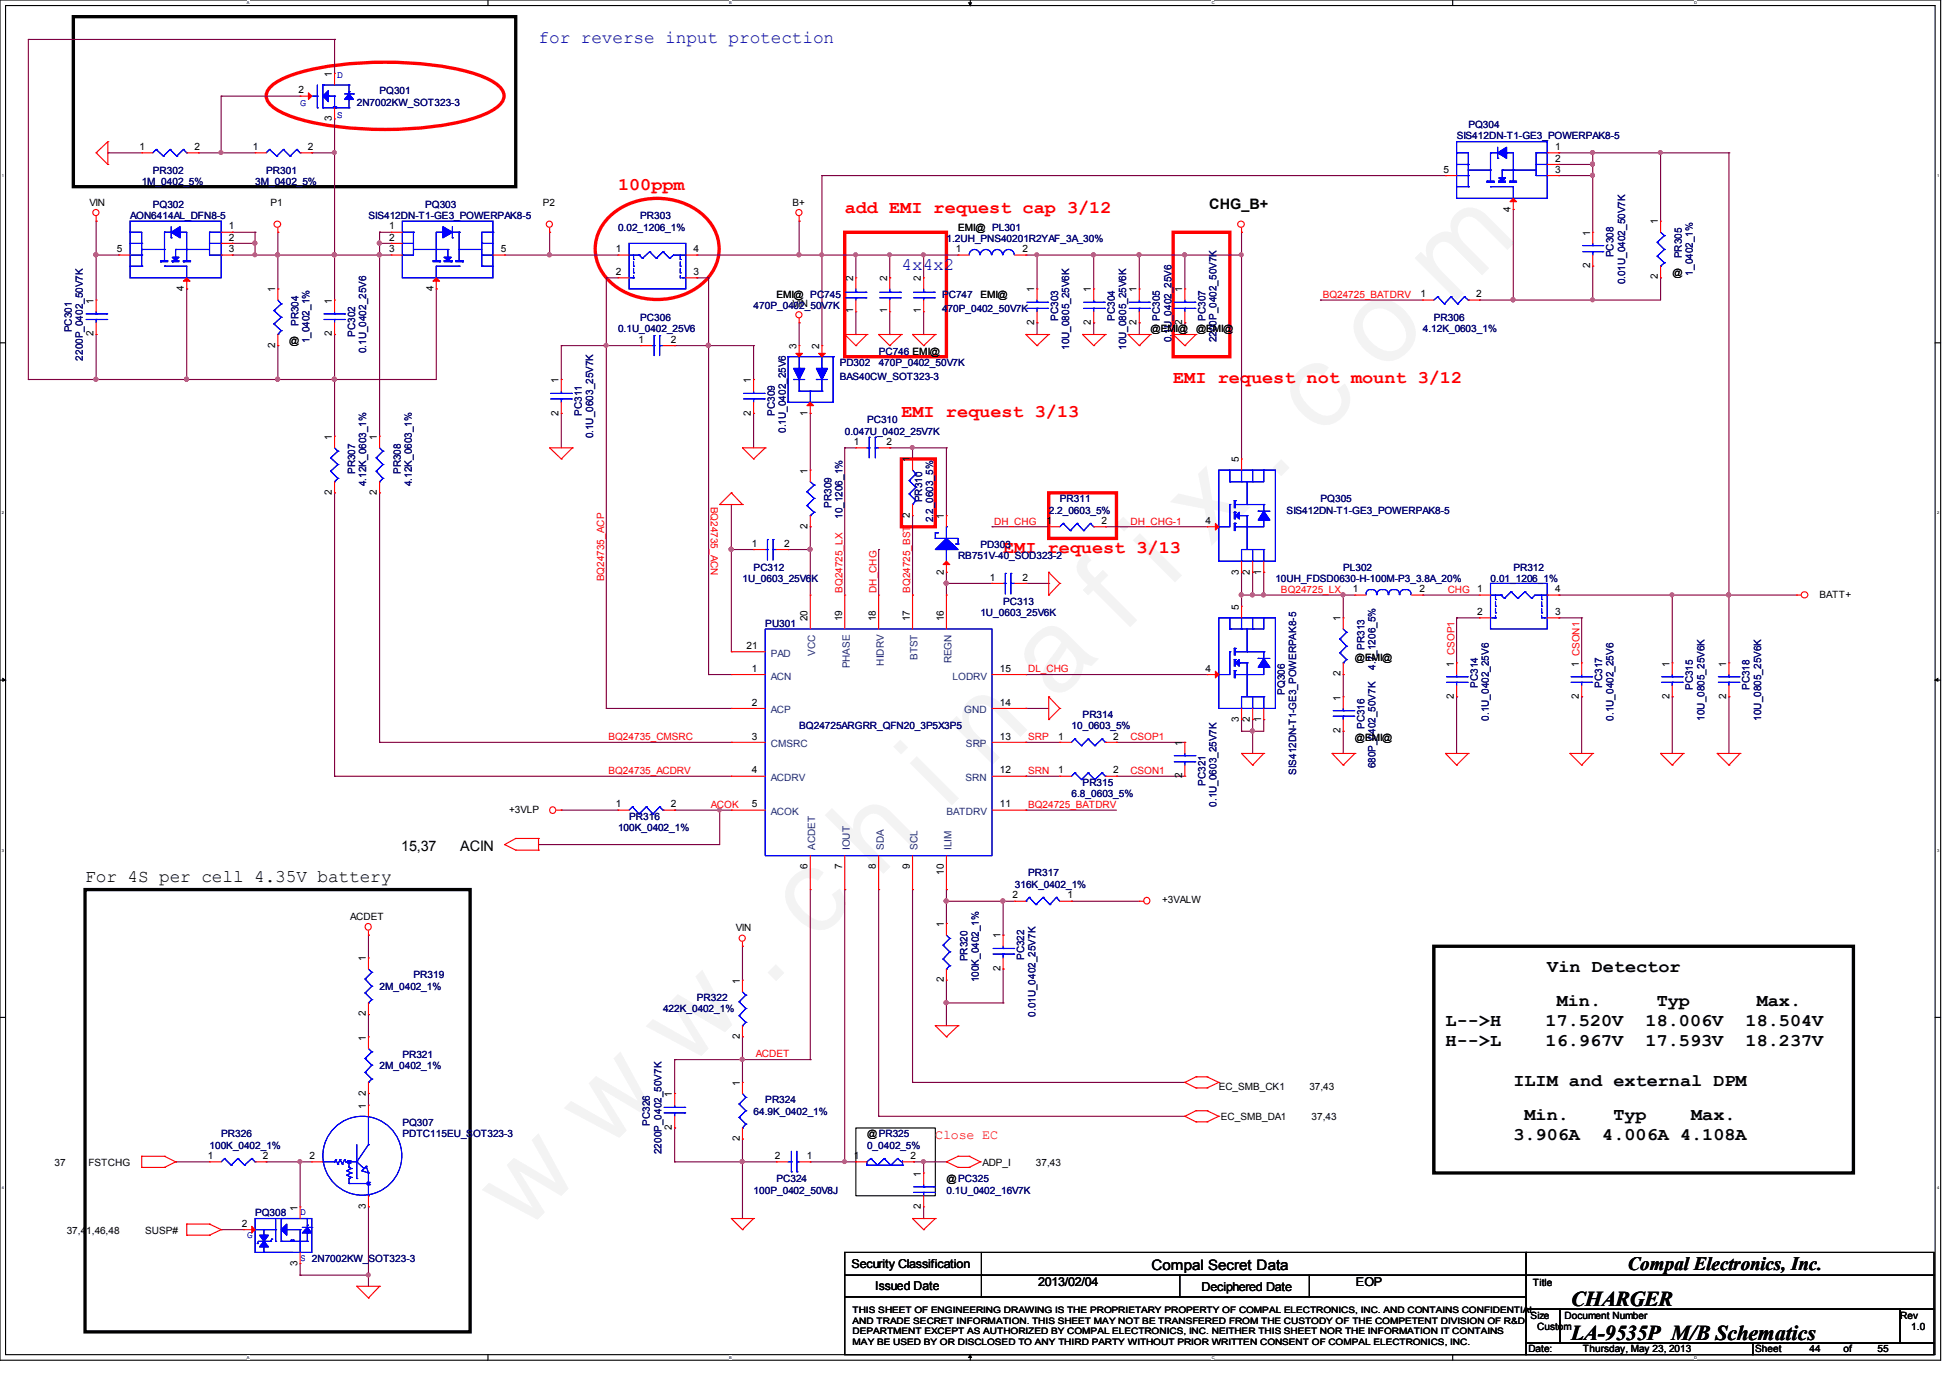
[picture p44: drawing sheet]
<svg xmlns="http://www.w3.org/2000/svg" width="297mm" height="210mm" viewBox="0 0 297 210" stroke-linecap="round" stroke-linejoin="round" font-family="sans-serif">
<defs><g id="words">
<text font-size="17.6" fill="#f0f" x="79.7" y="188" transform="rotate(-45 79.7 188)">w w w . c h i n a f i x . c o m</text>
<g font-size="3.2">
<text x="239.4" y="199.1">CHARGER</text>
<text x="239.4" y="204.2">LA-9535P M/B Schematics</text>
</g>
<text font-size="2.9" x="248" y="193.5">Compal Electronics, Inc.</text>
<g font-size="2.7" fill="#0000a0">
<text x="82" y="6.6">for reverse input protection</text>
<text x="137.3" y="41.1">4x4x2</text>
</g>
<g font-size="2.7" fill="#f00">
<text x="94.2" y="29">100ppm</text>
<text x="128.7" y="32.4">add EMI request cap 3/12</text>
<text x="178.7" y="58.3">EMI request not mount 3/12</text>
<text x="137.3" y="63.5">EMI request 3/13</text>
<text x="152.8" y="84.2">EMI request 3/13</text>
</g>
<g font-size="2.7">
<text x="13" y="134.4">For 4S per cell 4.35V battery</text>
<text x="235.7" y="148.2">Vin Detector</text>
<text x="237.2" y="153.3">Min.</text>
<text x="252.4" y="153.3">Typ</text>
<text x="267.6" y="153.3">Max.</text>
<text x="220.2" y="156.4">L--&gt;H</text>
<text x="220.2" y="159.4">H--&gt;L</text>
<text x="235.5" y="156.4">17.520V</text>
<text x="235.5" y="159.4">16.967V</text>
<text x="250.7" y="156.4">18.006V</text>
<text x="250.7" y="159.4">17.593V</text>
<text x="265.9" y="156.4">18.504V</text>
<text x="265.9" y="159.4">18.237V</text>
<text x="230.6" y="165.4">ILIM and external DPM</text>
<text x="230.6" y="173.7">3.906A</text>
<text x="232.3" y="170.6">Min.</text>
<text x="244.1" y="173.7">4.006A 4.108A</text>
<text x="245.8" y="170.6">Typ</text>
<text x="257.6" y="170.6">Max.</text>
</g>
<g font-size="2.2">
<text x="184.2" y="31.9">CHG_B+</text>
<text x="61.1" y="129.7">15,37</text>
<text x="70.1" y="129.7">ACIN</text>
<text x="175.4" y="193.5">Compal Secret Data</text>
</g>
<text font-size="2" fill="#f00" x="142.5" y="173.6">Close EC</text>
<g font-size="1.9">
<text x="129.7" y="193.2">Security Classification</text>
<text x="133.4" y="196.5">Issued Date</text>
<text x="158.2" y="196">2013/02/04</text>
<text x="183" y="196.7">Deciphered Date</text>
<text x="206.6" y="196">EOP</text>
</g>
<g font-size="1.5">
<text x="50.5" y="11.8" transform="rotate(-90 50.5 11.8)">1</text>
<text x="45.5" y="14.2">2</text>
<text x="21.3" y="22.9">1</text>
<text x="29.6" y="22.9">2</text>
<text x="38.5" y="22.9">1</text>
<text x="46.9" y="22.9">2</text>
<text x="50.5" y="18.5" transform="rotate(-90 50.5 18.5)">3</text>
<text x="236.9" y="22.9">1</text>
<text x="219.9" y="26.3">5</text>
<text x="236.9" y="24.6">2</text>
<text x="236.9" y="26.3">3</text>
<text x="13.6" y="31.3">VIN</text>
<text x="34.9" y="35">1</text>
<text x="41.2" y="31.3">P1</text>
<text x="59.3" y="35">1</text>
<text x="82.7" y="31.3">P2</text>
<text x="120.7" y="31.3">B+</text>
<text x="146" y="35.1">EMI@ PL301</text>
<text x="230.1" y="32.3" transform="rotate(-90 230.1 32.3)">4</text>
<text x="242.2" y="35.9" transform="rotate(-90 242.2 35.9)">1</text>
<text x="252.6" y="34.2" transform="rotate(-90 252.6 34.2)">1</text>
<text x="17.8" y="38.4">5</text>
<text x="34.9" y="36.7">2</text>
<text x="34.9" y="38.4">3</text>
<text x="59.3" y="36.7">2</text>
<text x="59.3" y="38.4">3</text>
<text x="76.3" y="38.4">5</text>
<text x="93.8" y="38.4">1</text>
<text x="93.8" y="41.9">2</text>
<text x="105.7" y="41.9">3</text>
<text x="105.7" y="38.4">4</text>
<text x="145.6" y="38.4">1</text>
<text x="155.8" y="38.4">2</text>
<text x="242.2" y="40.9" transform="rotate(-90 242.2 40.9)">2</text>
<text x="254.8" y="42">@</text>
<text x="14.2" y="46.3" transform="rotate(-90 14.2 46.3)">1</text>
<text x="28" y="44.4" transform="rotate(-90 28 44.4)">4</text>
<text x="41.9" y="44.5" transform="rotate(-90 41.9 44.5)">1</text>
<text x="50.5" y="46.3" transform="rotate(-90 50.5 46.3)">1</text>
<text x="66" y="44.4" transform="rotate(-90 66 44.4)">4</text>
<text x="118.3" y="45.5">EMI@ PC745</text>
<text x="120.7" y="46.8">VIN</text>
<text x="130" y="47.8" transform="rotate(-90 130 47.8)">1</text>
<text x="130" y="42.8" transform="rotate(-90 130 42.8)">2</text>
<text x="135.1" y="47.8" transform="rotate(-90 135.1 47.8)">1</text>
<text x="135.1" y="42.8" transform="rotate(-90 135.1 42.8)">2</text>
<text x="140.3" y="47.8" transform="rotate(-90 140.3 47.8)">1</text>
<text x="140.3" y="42.8" transform="rotate(-90 140.3 42.8)">2</text>
<text x="149.4" y="45.5">EMI@</text>
<text x="157.6" y="44.5" transform="rotate(-90 157.6 44.5)">1</text>
<text x="166.2" y="44.5" transform="rotate(-90 166.2 44.5)">1</text>
<text x="173.2" y="44.5" transform="rotate(-90 173.2 44.5)">1</text>
<text x="180.1" y="44.5" transform="rotate(-90 180.1 44.5)">1</text>
<text x="216.4" y="45.3">1</text>
<text x="224.9" y="45.3">2</text>
<text x="252.6" y="42.6" transform="rotate(-90 252.6 42.6)">2</text>
<text x="14.2" y="51.2" transform="rotate(-90 14.2 51.2)">2</text>
<text x="41.9" y="53" transform="rotate(-90 41.9 53)">2</text>
<text x="44" y="52.4">@</text>
<text x="50.5" y="51.2" transform="rotate(-90 50.5 51.2)">2</text>
<text x="97.3" y="52.2">1</text>
<text x="102.2" y="52.2">2</text>
<text x="121.3" y="53.2" transform="rotate(-90 121.3 53.2)">3</text>
<text x="124.8" y="53.2" transform="rotate(-90 124.8 53.2)">2</text>
<text x="157.6" y="49.5" transform="rotate(-90 157.6 49.5)">2</text>
<text x="166.2" y="49.5" transform="rotate(-90 166.2 49.5)">2</text>
<text x="173.2" y="49.5" transform="rotate(-90 173.2 49.5)">2</text>
<text x="175.3" y="50.6">@EMI@</text>
<text x="180.1" y="49.5" transform="rotate(-90 180.1 49.5)">2</text>
<text x="182.2" y="50.6">@EMI@</text>
<text x="85.1" y="58.4" transform="rotate(-90 85.1 58.4)">1</text>
<text x="114.4" y="58.4" transform="rotate(-90 114.4 58.4)">1</text>
<text x="85.1" y="63.3" transform="rotate(-90 85.1 63.3)">2</text>
<text x="114.4" y="63.3" transform="rotate(-90 114.4 63.3)">2</text>
<text x="123" y="63.3" transform="rotate(-90 123 63.3)">1</text>
<text x="50.5" y="67.1" transform="rotate(-90 50.5 67.1)">1</text>
<text x="57.4" y="67.1" transform="rotate(-90 57.4 67.1)">1</text>
<text x="130.1" y="67.8">1</text>
<text x="135.1" y="67.8">2</text>
<text x="138.6" y="70.4" transform="rotate(-90 138.6 70.4)">1</text>
<text x="188.7" y="70.4" transform="rotate(-90 188.7 70.4)">5</text>
<text x="50.5" y="75.4" transform="rotate(-90 50.5 75.4)">2</text>
<text x="57.4" y="75.4" transform="rotate(-90 57.4 75.4)">2</text>
<text x="123" y="72.2" transform="rotate(-90 123 72.2)">1</text>
<text x="114.6" y="83.3">1</text>
<text x="119.5" y="83.3">2</text>
<text x="123" y="80.6" transform="rotate(-90 123 80.6)">2</text>
<text x="138.6" y="78.9" transform="rotate(-90 138.6 78.9)">2</text>
<text x="143.8" y="79.1" transform="rotate(-90 143.8 79.1)">1</text>
<text x="159.4" y="79.8">1</text>
<text x="167.8" y="79.8">2</text>
<text x="183.7" y="79.8">4</text>
<text x="143.8" y="87.5" transform="rotate(-90 143.8 87.5)">2</text>
<text x="150.8" y="88.5">1</text>
<text x="155.8" y="88.5">2</text>
<text x="188.7" y="87.5" transform="rotate(-90 188.7 87.5)">3</text>
<text x="190.4" y="87.5" transform="rotate(-90 190.4 87.5)">2</text>
<text x="192.1" y="87.5" transform="rotate(-90 192.1 87.5)">1</text>
<text x="123" y="94.7" transform="rotate(-90 123 94.7)">20</text>
<text x="128.3" y="94.7" transform="rotate(-90 128.3 94.7)">19</text>
<text x="133.4" y="94.7" transform="rotate(-90 133.4 94.7)">18</text>
<text x="138.6" y="94.7" transform="rotate(-90 138.6 94.7)">17</text>
<text x="143.8" y="94.7" transform="rotate(-90 143.8 94.7)">16</text>
<text x="188.7" y="93" transform="rotate(-90 188.7 93)">5</text>
<text x="204.2" y="94.7" transform="rotate(-90 204.2 94.7)">1</text>
<text x="206.1" y="90.3">1</text>
<text x="216.3" y="90.3">2</text>
<text x="225.1" y="90.3">1</text>
<text x="225.1" y="93.7">2</text>
<text x="236.9" y="93.7">3</text>
<text x="236.9" y="90.3">4</text>
<text x="277.2" y="91.1">BATT+</text>
<text x="113.7" y="98.9">21</text>
<text x="206.4" y="100.8">@EMI@</text>
<text x="221.5" y="101.6" transform="rotate(-90 221.5 101.6)">1 CSOP1</text>
<text x="240.6" y="101.6" transform="rotate(-90 240.6 101.6)">1 CSON1</text>
<text x="254.4" y="101.6" transform="rotate(-90 254.4 101.6)">1</text>
<text x="263" y="101.6" transform="rotate(-90 263 101.6)">1</text>
<text x="114.6" y="102.4">1</text>
<text x="114.6" y="107.5">2</text>
<text x="152.3" y="107.5">14</text>
<text x="152.3" y="102.4">15</text>
<text x="183.7" y="102.4">4</text>
<text x="204.2" y="106.8" transform="rotate(-90 204.2 106.8)">1</text>
<text x="204.2" y="103" transform="rotate(-90 204.2 103)">2</text>
<text x="221.5" y="106.5" transform="rotate(-90 221.5 106.5)">2</text>
<text x="240.6" y="106.5" transform="rotate(-90 240.6 106.5)">2</text>
<text x="254.4" y="106.5" transform="rotate(-90 254.4 106.5)">2</text>
<text x="263" y="106.5" transform="rotate(-90 263 106.5)">2</text>
<text x="114.6" y="112.7">3</text>
<text x="152.3" y="112.7">13</text>
<text x="161.2" y="112.7">1</text>
<text x="169.6" y="112.7">2</text>
<text x="180.1" y="113.6" transform="rotate(-90 180.1 113.6)">1</text>
<text x="188.7" y="110" transform="rotate(-90 188.7 110)">3</text>
<text x="190.4" y="110" transform="rotate(-90 190.4 110)">2</text>
<text x="192.1" y="110" transform="rotate(-90 192.1 110)">1</text>
<text x="204.2" y="111.7" transform="rotate(-90 204.2 111.7)">2</text>
<text x="206.4" y="112.9">@EMI@</text>
<text x="114.6" y="117.9">4</text>
<text x="152.3" y="117.9">12</text>
<text x="161.2" y="117.9">1</text>
<text x="169.6" y="117.9">2</text>
<text x="180.1" y="118.6" transform="rotate(-90 180.1 118.6)">2</text>
<text x="77.6" y="123.9">+3VLP</text>
<text x="93.8" y="123">1</text>
<text x="102.2" y="123">2</text>
<text x="114.6" y="123">5</text>
<text x="152.3" y="123">11</text>
<text x="123" y="132.4" transform="rotate(-90 123 132.4)">6</text>
<text x="128.3" y="132.4" transform="rotate(-90 128.3 132.4)">7</text>
<text x="133.4" y="132.4" transform="rotate(-90 133.4 132.4)">8</text>
<text x="138.6" y="132.4" transform="rotate(-90 138.6 132.4)">9</text>
<text x="143.8" y="133.3" transform="rotate(-90 143.8 133.3)">10</text>
<text x="154.3" y="136.9">2</text>
<text x="162.7" y="136.9">1</text>
<text x="177" y="137.7">+3VALW</text>
<text x="53.3" y="140.1">ACDET</text>
<text x="112.1" y="141.8">VIN</text>
<text x="143.8" y="141.3" transform="rotate(-90 143.8 141.3)">1</text>
<text x="152.4" y="143" transform="rotate(-90 152.4 143)">1</text>
<text x="55.7" y="146.5" transform="rotate(-90 55.7 146.5)">1</text>
<text x="112.7" y="149.9" transform="rotate(-90 112.7 149.9)">1</text>
<text x="143.8" y="149.7" transform="rotate(-90 143.8 149.7)">2</text>
<text x="152.4" y="148" transform="rotate(-90 152.4 148)">2</text>
<text x="55.7" y="154.9" transform="rotate(-90 55.7 154.9)">2</text>
<text x="55.7" y="158.6" transform="rotate(-90 55.7 158.6)">1</text>
<text x="112.7" y="158.3" transform="rotate(-90 112.7 158.3)">2</text>
<text x="55.7" y="167" transform="rotate(-90 55.7 167)">2</text>
<text x="102.4" y="167.2" transform="rotate(-90 102.4 167.2)">1</text>
<text x="112.7" y="165.4" transform="rotate(-90 112.7 165.4)">1</text>
<text x="185.7" y="166">EC_SMB_CK1</text>
<text x="199.5" y="166">37,43</text>
<text x="55.7" y="168.9" transform="rotate(-90 55.7 168.9)">1</text>
<text x="102.4" y="172.1" transform="rotate(-90 102.4 172.1)">2</text>
<text x="112.7" y="173.9" transform="rotate(-90 112.7 173.9)">2</text>
<text x="132.1" y="173.3">@PR325</text>
<text x="186" y="170.7">EC_SMB_DA1</text>
<text x="199.8" y="170.7">37,43</text>
<text x="8.3" y="177.6">37</text>
<text x="13.5" y="177.6">FSTCHG</text>
<text x="31.7" y="176.6">1</text>
<text x="40" y="176.6">2</text>
<text x="47.2" y="176.6">2</text>
<text x="118" y="176.6">2</text>
<text x="122.9" y="176.6">1</text>
<text x="130.1" y="176.6">1</text>
<text x="138.7" y="176.6">2</text>
<text x="140.3" y="179.3" transform="rotate(-90 140.3 179.3)">1</text>
<text x="149.7" y="177.6">ADP_I</text>
<text x="157.8" y="177.6">37,43</text>
<text x="45.3" y="184.5" transform="rotate(-90 45.3 184.5)">1</text>
<text x="55.7" y="184.2" transform="rotate(-90 55.7 184.2)">3</text>
<text x="140.3" y="184.2" transform="rotate(-90 140.3 184.2)">2</text>
<text x="144.2" y="180.2">@PC325</text>
<text x="10.2" y="188">37,41,46,48</text>
<text x="22.1" y="188">SUSP#</text>
<text x="36.8" y="186.9">2</text>
<text x="45.3" y="192.9" transform="rotate(-90 45.3 192.9)">3</text>
<text x="233.5" y="195.9">Title</text>
<text x="233.2" y="200.9">Size</text>
<text x="234.2" y="202.6">Custom</text>
<text x="238.4" y="200.9">Document Number</text>
<text x="289.5" y="200.9">Rev</text>
<text x="291.2" y="202.6">1.0</text>
<text x="232.8" y="206.1">Date:</text>
<text x="241.1" y="206.1">Thursday, May 23, 2013</text>
<text x="267.4" y="206.1">Sheet</text>
<text x="275.7" y="206.1">44</text>
<text x="280.9" y="206.1">of</text>
<text x="286" y="206.1">55</text>
</g>
<g font-size="1.5" fill="#00f">
<text x="51.3" y="11.9">D</text>
<text x="45.7" y="16.1">G</text>
<text x="51.3" y="18">S</text>
<text x="45.7" y="185.2">D</text>
<text x="37.7" y="188.6">G</text>
<text x="45.7" y="192.1">S 2N7002KW_SOT323-3</text>
</g>
<g font-size="1.5" fill="#000080">
<text x="54.4" y="16.1">2N7002KW_SOT323-3</text>
<text x="57.8" y="14.4">PQ301</text>
<text x="221.9" y="21.3">SIS412DN-T1-GE3_POWERPAK8-5</text>
<text x="223.7" y="19.6">PQ304</text>
<text x="21.6" y="28.2">1M_0402_5%</text>
<text x="23.3" y="26.5">PR302</text>
<text x="38.9" y="28.2">3M_0402_5%</text>
<text x="40.6" y="26.5">PR301</text>
<text x="19.8" y="33.4">AON6414AL_DFN8-5</text>
<text x="23.3" y="31.7">PQ302</text>
<text x="56.1" y="33.4">SIS412DN-T1-GE3_POWERPAK8-5</text>
<text x="64.8" y="31.7">PQ303</text>
<text x="94.2" y="35.1">0.02_1206_1%</text>
<text x="97.5" y="33.4">PR303</text>
<text x="144.2" y="36.8">1.2UH_PNS40201R2YAF_3A_30%</text>
<text x="245.8" y="39.2" transform="rotate(-90 245.8 39.2)">PC308</text>
<text x="256.2" y="39.4" transform="rotate(-90 256.2 39.4)">PR305</text>
<text x="257.9" y="42" transform="rotate(-90 257.9 42)">1_0402_1%</text>
<text x="114.8" y="47.2">470P_0402_50V7K</text>
<text x="143.5" y="45.5">PC747</text>
<text x="143.5" y="47.5">470P_0402_50V7K</text>
<text x="247.6" y="43.3" transform="rotate(-90 247.6 43.3)">0.01U_0402_50V7K</text>
<text x="10.9" y="50.6" transform="rotate(-90 10.9 50.6)">PC301</text>
<text x="45.5" y="49.7" transform="rotate(-90 45.5 49.7)">PR304</text>
<text x="47.2" y="52.3" transform="rotate(-90 47.2 52.3)">1_0402_1%</text>
<text x="54.1" y="51.3" transform="rotate(-90 54.1 51.3)">PC302</text>
<text x="55.8" y="53.8" transform="rotate(-90 55.8 53.8)">0.1U_0402_25V6</text>
<text x="94.2" y="50.6">0.1U_0402_25V6</text>
<text x="97.5" y="48.9">PC306</text>
<text x="161.2" y="48.9" transform="rotate(-90 161.2 48.9)">PC303</text>
<text x="162.9" y="53.3" transform="rotate(-90 162.9 53.3)">10U_0805_25V6K</text>
<text x="169.9" y="48.9" transform="rotate(-90 169.9 48.9)">PC304</text>
<text x="171.5" y="53.3" transform="rotate(-90 171.5 53.3)">10U_0805_25V6K</text>
<text x="176.7" y="48.9" transform="rotate(-90 176.7 48.9)">PC305</text>
<text x="178.5" y="52.2" transform="rotate(-90 178.5 52.2)">0.1U_0402_25V6</text>
<text x="183.7" y="48.9" transform="rotate(-90 183.7 48.9)">PC307</text>
<text x="185.3" y="52.2" transform="rotate(-90 185.3 52.2)">2200P_0402_50V7K</text>
<text x="216.8" y="50.6">4.12K_0603_1%</text>
<text x="218.5" y="48.9">PR306</text>
<text x="12.6" y="54.9" transform="rotate(-90 12.6 54.9)">2200P_0402_50V7K</text>
<text x="127.9" y="55.8">PD302</text>
<text x="127.9" y="57.9">BAS40CW_SOT323-3</text>
<text x="133.9" y="54.1">PC746 EMI@</text>
<text x="133.9" y="55.8">470P_0402_50V7K</text>
<text x="88.7" y="63.3" transform="rotate(-90 88.7 63.3)">PC311</text>
<text x="118" y="63.3" transform="rotate(-90 118 63.3)">PC309</text>
<text x="119.7" y="66" transform="rotate(-90 119.7 66)">0.1U_0402_25V6</text>
<text x="132.1" y="64.4">PC310</text>
<text x="90.3" y="66.8" transform="rotate(-90 90.3 66.8)">0.1U_0603_25V7K</text>
<text x="128.7" y="66.2">0.047U_0402_25V7K</text>
<text x="54.1" y="72.2" transform="rotate(-90 54.1 72.2)">PR307</text>
<text x="55.8" y="74.1" transform="rotate(-90 55.8 74.1)">4.12K_0603_1%</text>
<text x="61" y="72.2" transform="rotate(-90 61 72.2)">PR308</text>
<text x="62.7" y="74.1" transform="rotate(-90 62.7 74.1)">4.12K_0603_1%</text>
<text x="126.7" y="77.4" transform="rotate(-90 126.7 77.4)">PR309</text>
<text x="140.5" y="76.5" transform="rotate(-90 140.5 76.5)">PR310</text>
<text x="161.5" y="76.5">PR311</text>
<text x="201.2" y="76.5">PQ305</text>
<text x="128.4" y="79.1" transform="rotate(-90 128.4 79.1)">10_1206_1%</text>
<text x="142.2" y="79.6" transform="rotate(-90 142.2 79.6)">2.2_0603_5%</text>
<text x="149.4" y="83.5">PD303</text>
<text x="159.8" y="78.3">2.2_0603_5%</text>
<text x="196" y="78.3">SIS412DN-T1-GE3_POWERPAK8-5</text>
<text x="113.1" y="88.6">1U_0603_25V6K</text>
<text x="114.8" y="87">PC312</text>
<text x="146" y="85.2">RB751V-40_SOD323-2</text>
<text x="194.3" y="88.6">10UH_FDSD0630-H-100M-P3_3.8A_20%</text>
<text x="204.6" y="87">PL302</text>
<text x="227.1" y="88.6">0.01_1206_1%</text>
<text x="230.6" y="87">PR312</text>
<text x="116.6" y="95.6">PU301</text>
<text x="149.4" y="93.8">1U_0603_25V6K</text>
<text x="152.8" y="92.1">PC313</text>
<text x="207.9" y="99" transform="rotate(-90 207.9 99)">PR313</text>
<text x="195.8" y="105.8" transform="rotate(-90 195.8 105.8)">PQ306</text>
<text x="209.6" y="102" transform="rotate(-90 209.6 102)">4.7_1206_5%</text>
<text x="225.1" y="104.8" transform="rotate(-90 225.1 104.8)">PC314</text>
<text x="244.1" y="104.8" transform="rotate(-90 244.1 104.8)">PC317</text>
<text x="257.9" y="105.2" transform="rotate(-90 257.9 105.2)">PC315</text>
<text x="266.5" y="105.2" transform="rotate(-90 266.5 105.2)">PC318</text>
<text x="121.8" y="111.1">BQ24725ARGRR_QFN20_3P5X3P5</text>
<text x="163.2" y="111.1">10_0603_5%</text>
<text x="164.9" y="109.4">PR314</text>
<text x="207.9" y="111.1" transform="rotate(-90 207.9 111.1)">PC316</text>
<text x="226.8" y="109.8" transform="rotate(-90 226.8 109.8)">0.1U_0402_25V6</text>
<text x="245.8" y="109.8" transform="rotate(-90 245.8 109.8)">0.1U_0402_25V6</text>
<text x="259.7" y="109.8" transform="rotate(-90 259.7 109.8)">10U_0805_25V6K</text>
<text x="268.3" y="109.8" transform="rotate(-90 268.3 109.8)">10U_0805_25V6K</text>
<text x="164.9" y="119.7">PR315</text>
<text x="183.7" y="119.7" transform="rotate(-90 183.7 119.7)">PC321</text>
<text x="197.5" y="118.1" transform="rotate(-90 197.5 118.1)">SIS412DN-T1-GE3_POWERPAK8-5</text>
<text x="209.6" y="117.1" transform="rotate(-90 209.6 117.1)">680P_0402_50V7K</text>
<text x="95.8" y="124.9">PR316</text>
<text x="163.2" y="121.5">6.8_0603_5%</text>
<text x="185.3" y="122.9" transform="rotate(-90 185.3 122.9)">0.1U_0603_25V7K</text>
<text x="94.2" y="126.7">100K_0402_1%</text>
<text x="154.6" y="135.3">316K_0402_1%</text>
<text x="156.6" y="133.5">PR317</text>
<text x="63" y="149.1">PR319</text>
<text x="147.4" y="146.5" transform="rotate(-90 147.4 146.5)">PR320</text>
<text x="149.1" y="149.7" transform="rotate(-90 149.1 149.7)">100K_0402_1%</text>
<text x="156.1" y="146.3" transform="rotate(-90 156.1 146.3)">PC322</text>
<text x="57.8" y="150.8">2M_0402_1%</text>
<text x="101" y="154.3">422K_0402_1%</text>
<text x="106.2" y="152.6">PR322</text>
<text x="157.7" y="154.9" transform="rotate(-90 157.7 154.9)">0.01U_0402_25V7K</text>
<text x="61.3" y="161.2">PR321</text>
<text x="57.8" y="162.9">2M_0402_1%</text>
<text x="33.7" y="173.3">PR326</text>
<text x="61.3" y="171.5">PQ307</text>
<text x="61.3" y="173.3">PDTC115EU_SOT323-3</text>
<text x="99" y="171.5" transform="rotate(-90 99 171.5)">PC326</text>
<text x="114.8" y="169.8">64.9K_0402_1%</text>
<text x="116.6" y="168.1">PR324</text>
<text x="31.9" y="175">100K_0402_1%</text>
<text x="100.8" y="175.9" transform="rotate(-90 100.8 175.9)">2200P_0402_50V7K</text>
<text x="132.1" y="175">0_0402_5%</text>
<text x="38.9" y="185.3">PQ308</text>
<text x="114.8" y="181.9">100P_0402_50V8J</text>
<text x="118.3" y="180.2">PC324</text>
<text x="144.2" y="181.9">0.1U_0402_16V7K</text>
</g>
<g font-size="1.5" fill="#f00">
<text x="201.5" y="45.4">BQ24725_BATDRV</text>
<text x="108.3" y="77.2" transform="rotate(90 108.3 77.2)">BQ24735_ACN</text>
<text x="151.5" y="79.9">DH_CHG</text>
<text x="172.2" y="79.9">DH_CHG-1</text>
<text x="92" y="88.6" transform="rotate(-90 92 88.6)">BQ24735_ACP</text>
<text x="128.4" y="90.3" transform="rotate(-90 128.4 90.3)">BQ24725_LX</text>
<text x="133.5" y="90.3" transform="rotate(-90 133.5 90.3)">DH_CHG</text>
<text x="138.7" y="90.3" transform="rotate(-90 138.7 90.3)">BQ24725_BST</text>
<text x="195.2" y="90.3">BQ24725_LX</text>
<text x="220.6" y="90.3">CHG</text>
<text x="156.6" y="102.4">DL_CHG</text>
<text x="92.7" y="112.8">BQ24735_CMSRC</text>
<text x="156.6" y="112.8">SRP</text>
<text x="172.2" y="112.8">CSOP1</text>
<text x="92.7" y="117.9">BQ24735_ACDRV</text>
<text x="156.6" y="117.9">SRN</text>
<text x="172.2" y="117.9">CSON1</text>
<text x="108.3" y="123.1">ACOK</text>
<text x="156.6" y="123.1">BQ24725_BATDRV</text>
<text x="115.2" y="161.1">ACDET</text>
</g>
<g font-size="1.5" fill="#004080">
<text x="117.4" y="100.1">PAD</text>
<text x="124.2" y="99.9" transform="rotate(-90 124.2 99.9)">VCC</text>
<text x="129.5" y="101.9" transform="rotate(-90 129.5 101.9)">PHASE</text>
<text x="134.6" y="101.4" transform="rotate(-90 134.6 101.4)">HIDRV</text>
<text x="139.8" y="100.6" transform="rotate(-90 139.8 100.6)">BTST</text>
<text x="145" y="101.1" transform="rotate(-90 145 101.1)">REGN</text>
<text x="117.4" y="103.5">ACN</text>
<text x="145.1" y="103.5">LODRV</text>
<text x="117.4" y="108.7">ACP</text>
<text x="117.4" y="113.9">CMSRC</text>
<text x="146.9" y="108.7">GND</text>
<text x="147.2" y="113.9">SRP</text>
<text x="117.4" y="119">ACDRV</text>
<text x="147.1" y="119">SRN</text>
<text x="117.4" y="124.2">ACOK</text>
<text x="144.2" y="124.2">BATDRV</text>
<text x="124.2" y="129.5" transform="rotate(-90 124.2 129.5)">ACDET</text>
<text x="129.5" y="129.5" transform="rotate(-90 129.5 129.5)">IOUT</text>
<text x="134.6" y="129.5" transform="rotate(-90 134.6 129.5)">SDA</text>
<text x="139.8" y="129.5" transform="rotate(-90 139.8 129.5)">SCL</text>
<text x="145" y="129.5" transform="rotate(-90 145 129.5)">ILIM</text>
</g>
<g font-size="1.4">
<text x="129.9" y="200.1">THIS SHEET OF ENGINEERING DRAWING IS THE PROPRIETARY PROPERTY OF COMPAL ELECTRONICS, INC. AND CONTAINS CONFIDENTIAL</text>
<text x="129.9" y="201.7">AND TRADE SECRET INFORMATION. THIS SHEET MAY NOT BE TRANSFERED FROM THE CUSTODY OF THE COMPETENT DIVISION OF R&amp;D</text>
<text x="129.9" y="203.3">DEPARTMENT EXCEPT AS AUTHORIZED BY COMPAL ELECTRONICS, INC. NEITHER THIS SHEET NOR THE INFORMATION IT CONTAINS</text>
<text x="129.9" y="204.9">MAY BE USED BY OR DISCLOSED TO ANY THIRD PARTY WITHOUT PRIOR WRITTEN CONSENT OF COMPAL ELECTRONICS, INC.</text>
</g>
<g font-size=".6">
<text x="37.6" y=".5">A</text>
<text x="111.1" y=".5">B</text>
<text x="184.6" y=".5">C</text>
<text x="258.1" y=".5">D</text>
<text x=".3" y="27">1</text>
<text x="295.1" y="27">1</text>
<text x=".3" y="78.4">2</text>
<text x="295.1" y="78.4">2</text>
<text x=".3" y="129.8">3</text>
<text x="295.1" y="129.8">3</text>
<text x=".3" y="181.2">4</text>
<text x="295.1" y="181.2">4</text>
<text x="37.6" y="207">A</text>
<text x="111.1" y="207">B</text>
<text x="184.6" y="207">C</text>
<text x="258.1" y="207">D</text>
</g>
</g></defs>
<path d="M0 0h295.7v207.3h-295.7zM.8 .8h294v205.6h-294z" fill="none" stroke="#000" stroke-width=".17"/>
<g fill="#fff">
<path d="M37.6 .1h.4v.7h-.4z"/>
<path d="M37.6 206.5h.4v.7h-.4z"/>
</g>
<path d="M74.3 0v.8M74.3 206.4v.9" fill="none" stroke="#000" stroke-width=".17"/>
<g fill="#fff">
<path d="M111.1 .1h.4v.7h-.4z"/>
<path d="M111.1 206.5h.4v.7h-.4z"/>
</g>
<path d="M147.8 0v.8M147.8 206.4v.9" fill="none" stroke="#000" stroke-width=".17"/>
<path d="M147.6 .4h.4l-.2 .4zM147.8 206.4l.2 .4h-.4z" fill="#000" stroke="#000" stroke-width=".15"/>
<g fill="#fff">
<path d="M184.6 .1h.4v.7h-.4z"/>
<path d="M184.6 206.5h.4v.7h-.4z"/>
</g>
<path d="M221.3 0v.8M221.3 206.4v.9" fill="none" stroke="#000" stroke-width=".17"/>
<g fill="#fff">
<path d="M258.1 .1h.4v.7h-.4z"/>
<path d="M258.1 206.5h.4v.7h-.4z"/>
<path d="M.3 26.5h.3v.7h-.3z"/>
<path d="M295.1 26.5h.3v.7h-.3z"/>
<path d="M.3 77.9h.3v.7h-.3z"/>
<path d="M295.1 77.9h.3v.7h-.3z"/>
</g>
<path d="M0 52.2h.8M294.8 52.2h.9" fill="none" stroke="#000" stroke-width=".17"/>
<g fill="#fff">
<path d="M.3 129.3h.3v.7h-.3z"/>
<path d="M295.1 129.3h.3v.7h-.3z"/>
</g>
<path d="M0 103.6h.8M294.8 103.6h.9" fill="none" stroke="#000" stroke-width=".17"/>
<path d="M.4 103.4l.4 .2-.4 .2zM294.8 103.6l.4-.2v.4z" fill="#000" stroke="#000" stroke-width=".15"/>
<g fill="#fff">
<path d="M.3 180.7h.3v.7h-.3z"/>
<path d="M295.1 180.7h.3v.7h-.3z"/>
</g>
<g fill="none" stroke="#000" stroke-width=".17">
<path d="M0 155h.8M294.8 155h.9M128.7 190.8h103.8v3.5h-103.8zM128.7 194.3h103.8v3.3h-103.8zM128.7 197.6h103.8v8.8h-103.8zM149.5 194.3h.1M149.5 197.6h.1M149.5 190.8v6.8M179.7 197.6h.1M179.7 194.3v3.3M199.5 197.6h.1M199.5 194.3v3.3"/>
<path d="M232.5 190.8h62.1v3.5h-62.1zM232.5 194.3h62.1v5.2h-62.1zM232.5 199.5h5.2v5.1h-5.2zM237.7 199.5h51.8v5.1h-51.8zM289.5 199.5h5.1v5.1h-5.1zM232.5 204.6h34.5v1.8h-34.5zM267 204.6h27.6v1.8h-27.6z"/>
</g>
<path d="M11.2 2.5h67.4v25.9h-67.4zM13 135.6h58.6v67.3h-58.6zM218.4 144.2h64v34.5h-64z" fill="none" stroke="#000" stroke-width=".51"/>
<path d="M41 13.4a8.2 8.2 0 0 1 3.5-2 51.3 51.3 0 0 1 20.3-1.6 28.9 28.9 0 0 1 10.2 2.6 2.95 2.95 0 0 1 1.8 2.2 2.95 2.95 0 0 1-1.8 2.3 31 31 0 0 1-12.2 2.7 50.4 50.4 0 0 1-18.3-1.8 8.2 8.2 0 0 1-3.5-2 1.68 1.68 0 0 1 0-2.4z" fill="none" stroke="#f00" stroke-width=".51"/>
<g fill="none" stroke="#800040" stroke-width=".17">
<path d="M4.3 6h.1M4.3 6v51.8M4.3 6h46.7M33.7 14.6h.1M33.7 14.6h12M33.7 14.6v8.7M51 6h.1M51 6v5.2M51 18.1v27.6M14.6 38.9h.1M14.6 33.7h.1M14.6 33.7v12"/>
<path d="M14.6 38.9h3.5M16.4 23.3h.1M16.4 23.3h5.2M30.2 23.3h.1M30.2 23.3h8.7M33.7 23.3h.1M35.4 38.9h.1M35.4 35.4h.1M35.4 37.1h.1M35.4 38.9h24.2M35.4 35.4h3.5M35.4 37.1h3.5"/>
<path d="M38.9 37.1h.1M38.9 35.4h.1M38.9 35.4v3.5M42.3 38.9h.1M42.3 35.4h.1M42.3 35.4v8.6M47.5 23.3h.1M47.5 23.3h3.5M51 38.9h.1M51 23.3h.1M57.8 38.9h.1M57.8 35.4h.1"/>
<path d="M57.8 37.1h.1M57.8 35.4v31.1M57.8 35.4h1.8M57.8 37.1h1.8M125.2 26.8h95M189.1 38.9v31M237.5 25.1h.1M237.5 23.3h.1M237.5 26.8h.1M237.5 26.8h5.2M237.5 25.1h5.2M237.5 23.3h25.9"/>
<path d="M242.7 26.8h.1M242.7 25.1h.1M242.7 23.3h.1M242.7 23.3v12.1M253 23.3h.1M253 23.3v10.4M263.4 23.3h.1M263.4 23.3v77.7M4.3 57.8h.1M14.6 51h.1M14.6 51v6.8M28.4 57.8h.1"/>
<path d="M28.4 44h.1M28.4 44v13.8M42.3 57.8h.1M42.3 52.7h.1M42.3 44h.1M42.3 52.7v5.1M51 57.8h.1M51 51h.1M51 51v15.5M66.5 44h.1M66.5 44v13.8h-62.2M92.4 52.7v55.2"/>
<path d="M107.9 52.7v50.1M242.7 40.6h.1M242.7 45.7h.1M242.7 40.6v5.1M253 42.3h.1M253 42.3v3.4h-22.5M51 75.1h.1M51 75.1v43.2M57.8 75.1h.1M57.8 75.1v38M237.5 94.1h.1M237.5 90.7h.1"/>
<path d="M237.5 90.7h36.2M237.5 94.1h3.5M241 94.1h.1M241 94.1v6.9M254.8 90.7h.1M254.8 90.7v10.3M263.4 90.7h.1M51 118.3h.1M51 118.3h60.4M57.8 113.1h.1M57.8 113.1h53.6M241 106.2h.1"/>
<path d="M241 106.2v8.6M254.8 106.2h.1M254.8 106.2v8.6M263.4 106.2h.1M263.4 106.2v8.6M128.7 135.6v41.4M133.9 135.6v34.5h46.6M139 135.6v29.3h41.5M56.1 154.6h.1M56.1 142.5h.1M56.1 142.5v3.5M56.1 154.6v3.4"/>
<path d="M26.8 177h.1M26.8 177h5.1M40.6 177h.1M40.6 177h6.9M45.7 177h.1M45.7 177v6.9M56.1 166.6h.1M56.1 166.6v1.8M33.7 187.4h.1M33.7 187.4h3.4M45.7 194.3h.1M45.7 192.5v1.8"/>
<path d="M45.7 194.3h10.4M56.1 194.3h.1M56.1 183.9h.1M56.1 183.9v12.1"/>
</g>
<g fill="#f0f" stroke="#f0f" stroke-width=".17">
<circle cx="263.4" cy="90.6" r=".3"/>
<circle cx="254.7" cy="90.6" r=".3"/>
<circle cx="242.6" cy="26.7" r=".3"/>
<circle cx="242.6" cy="25" r=".3"/>
<circle cx="252.9" cy="23.2" r=".3"/>
<circle cx="242.6" cy="23.2" r=".3"/>
<circle cx="50.9" cy="57.8" r=".3"/>
<circle cx="42.3" cy="57.8" r=".3"/>
<circle cx="14.6" cy="57.8" r=".3"/>
<circle cx="28.4" cy="57.8" r=".3"/>
<circle cx="242.6" cy="45.7" r=".3"/>
<circle cx="57.8" cy="38.8" r=".3"/>
<circle cx="57.8" cy="37" r=".3"/>
<circle cx="50.9" cy="38.8" r=".3"/>
<circle cx="42.3" cy="38.8" r=".3"/>
<circle cx="38.8" cy="37" r=".3"/>
<circle cx="50.9" cy="23.2" r=".3"/>
<circle cx="38.8" cy="38.8" r=".3"/>
<circle cx="14.6" cy="38.8" r=".3"/>
<circle cx="33.7" cy="23.2" r=".3"/>
<circle cx="56.1" cy="194.3" r=".3"/>
<circle cx="45.7" cy="177" r=".3"/>
</g>
<g fill="none" stroke="#f00" stroke-width=".17">
<path d="M45.7 14.6h.1M45.7 14.6h1.8M51 11.2h.1M51 18.1h.1M51 11.2v1.8M51 16.4v1.7M14.6 23.3h.1M14.6 33.7h.1M14.6 23.3l1.8 1.8M14.6 32.9v.8M16.4 25.1h.1M16.4 21.6h.1"/>
<path d="M16.4 21.6v3.5M16.4 21.6l-1.8 1.7M18.1 38.9h.1M18.1 38.9h1.7M21.6 23.3h.1M21.6 23.3h1.7M28.4 23.3h1.8M30.2 23.3h.1M33.7 38.9h1.7M33.7 35.4h1.7M33.7 37.1h1.7M35.4 35.4h.1"/>
<path d="M35.4 37.1h.1M35.4 38.9h.1M38.9 23.3h.1M38.9 23.3h1.7M42.3 35.4h.1M42.3 34.7v.7M45.7 23.3h1.8M47.5 23.3h.1M59.6 35.4h.1M59.6 37.1h.1M59.6 38.9h.1M59.6 38.9h1.7"/>
<path d="M59.6 35.4h1.7M59.6 37.1h1.7M235.7 23.3h1.8M235.7 25.1h1.8M235.7 26.8h1.8M237.5 23.3h.1M237.5 25.1h.1M237.5 26.8h.1M242.7 35.4h.1M242.7 35.4v1.7M242.7 38.9v1.7M253 33.7h.1"/>
<path d="M253 33.7v1.7M14.6 45.7h.1M14.6 51h.1M14.6 45.7v1.8M14.6 49.2v1.8M28.4 44h.1M28.4 42.3v1.7M42.3 44h.1M42.3 52.7h.1M42.3 44v1.7M42.3 51v1.7M51 45.7h.1"/>
<path d="M51 51h.1M51 45.7v1.8M51 49.2v1.8M66.5 44h.1M66.5 42.3v1.7M242.7 40.6h.1M253 42.3h.1M253 40.6v1.7M51 66.5h.1M51 75.1h.1M51 66.5v1.7M51 73.4v1.7"/>
<path d="M57.8 66.5h.1M57.8 75.1h.1M57.8 66.5v1.7M57.8 73.4v1.7M235.7 90.7h1.8M235.7 94.1h1.8M237.5 94.1h.1M237.5 90.7h.1M273.7 90.7h.1M273.7 90.7h.7M239.2 114.8h.1M239.2 114.8h3.5"/>
<path d="M239.2 114.8l1.8 1.8M241 116.6h.1M241 101h.1M241 106.2h.1M241 101v1.8M241 104.5v1.7M242.7 114.8h.1M242.7 114.8l-1.7 1.8M253 114.8h.1M253 114.8h3.5M253 114.8l1.8 1.8M254.8 116.6h.1"/>
<path d="M254.8 101h.1M254.8 106.2h.1M254.8 101v1.8M254.8 104.5v1.7M256.5 114.8h.1M256.5 114.8l-1.7 1.8M261.6 114.8h.1M261.6 114.8h3.5M261.6 114.8l1.8 1.8M263.4 116.6h.1M263.4 101h.1M263.4 106.2h.1"/>
<path d="M263.4 101v1.8M263.4 104.5v1.7M265.1 114.8h.1M265.1 114.8l-1.7 1.8M56.1 142.5h.1M56.1 158h.1M56.1 146h.1M56.1 154.6h.1M56.1 141.8v.7M56.1 146v1.7M56.1 152.8v1.8M56.1 158v1.8"/>
<path d="M21.6 176.2h.1M21.6 177.9h.1M21.6 176.2h3.5M21.6 176.2v1.7M21.6 177.9h3.5M25.1 176.2h.1M25.1 177.9h.1M25.1 176.2l1.7 .8M26.8 177h.1M26.8 177l-1.7 .9M31.9 177h.1M31.9 177h1.8"/>
<path d="M38.9 177h1.7M40.6 177h.1M47.5 177h.1M47.5 177h1.7M56.1 166.6h.1M56.1 168.4h.1M56.1 164.9v1.7M56.1 168.4v1.7M28.4 186.5h.1M28.4 188.2h.1M28.4 186.5h3.5M28.4 186.5v1.7"/>
<path d="M28.4 188.2h3.5M31.9 186.5h.1M31.9 188.2h.1M31.9 186.5l1.8 .9M33.7 187.4h.1M33.7 187.4l-1.8 .8M37.1 187.4h.1M37.1 187.4h1.8M45.7 183.9h.1M45.7 192.5h.1M45.7 183.9v1.8M45.7 190.8v1.7"/>
<path d="M54.4 196h.1M54.4 196h3.4M54.4 196l1.7 1.8M56.1 197.8h.1M56.1 183.9h.1M56.1 182.2v1.7M57.8 196h.1M57.8 196l-1.7 1.8"/>
<circle cx="14.6" cy="32.4" r=".47"/>
<circle cx="42.3" cy="34.2" r=".49"/>
<circle cx="274.9" cy="90.6" r=".49"/>
<circle cx="56.1" cy="141.2" r=".49"/>
</g>
<g fill="none" stroke="#00f" stroke-width=".17">
<path d="M47.5 14.6h.8M48.3 14.6h.1M48.3 16.4h.1M48.3 13v3.4M49.2 13h.1M49.2 16.4h.1M49.2 13h4M49.2 13v3.4M49.2 16.4h4M50 14.6h.1M50 14.6h1M50.8 16.3h.1"/>
<path d="M50.8 16.3v.1M50.8 16.3h.3M51 16.4h.1M51 14.6h.1M51 14.6v1.8M51.1 16.3h.1M51.1 16.4h.1M51.1 16.3v.1M52.5 14.3h1.3M53.2 13h.1M53.2 14h.1M53.2 16.4h.1"/>
<path d="M53.2 15.2h.1M53.2 13v1.3M53.2 15.2v1.2M53.8 14.3h.1M19.8 33.7h13.9v8.6h-13.9zM19.8 35.4h.1M19.8 37.1h1.8M19.8 38.9h1.8M19.8 35.4h1.8v5.2M21.6 37.1h.1M21.6 38.9h.1M21.6 38h3.5"/>
<path d="M23.8 22.8h.1M23.8 22.8l-.5 .5M23.8 22.8l1.1 1M24.5 39.7h.1M24.5 39.9h.1M24.5 39.7h1.1M24.5 39.7v.2M24.5 39.9h1.1M24.9 23.8h.1M25.1 35.4h.1M25.1 38h.1M25.1 35.4v4.3"/>
<path d="M25.1 35.4h1.7M25.9 22.8h.1M25.9 22.8l-1 1M25.9 22.8l1 1M26.1 36.2h.1M26.1 34.5v1.7M26.2 39.9h.1M26.2 39.7h.1M26.2 39.7h1.1M26.2 39.9h1.1M26.2 39.7v.2M26.8 39.2h.1"/>
<path d="M26.8 38h.1M26.8 38v1.2M26.8 38h5.1M26.9 23.8h.1M27.4 35.4h.1M27.4 35.4h1v4.3M27.9 39.9h.1M27.9 39.7h.1M27.9 22.8h.1M27.9 39.7h1.1M27.9 39.9h1.1M27.9 39.7v.2"/>
<path d="M27.9 22.8l-1 1M27.9 22.8l.5 .5M28.4 38h.1M28.4 39.7h.1M28.4 23.3h.1M31.9 35.4h.1M31.9 37.1h1.8M31.9 35.4v3.5h1.8M31.9 35.4h1.8M33.7 37.1h.1M33.7 38.9h.1M33.7 35.4h.1"/>
<path d="M41.1 22.8h.1M41.1 22.8l-.5 .5M41.1 22.8l1.1 1M42.2 23.8h.1M43.2 22.8h.1M43.2 22.8l-1 1M43.2 22.8l1 1M44.2 23.8h.1M45.2 22.8h.1M45.2 22.8l-1 1M45.2 22.8l.5 .5M45.7 23.3h.1"/>
<path d="M61.3 33.7h13.8v8.6h-13.8zM61.3 37.1h.1M61.3 38.9h.1M61.3 35.4h.1M61.3 37.1h1.7M61.3 35.4h1.7M63 35.4h.1M63 35.4v3.5h-1.7M63 38h5.2M66 39.7h1M66 39.9h1M66.5 38h.1"/>
<path d="M66.5 39.7h.1M67 39.9h.1M67 39.7h.1M67 39.7v.2M67.5 35.4h-1v4.3M221.9 21.6h13.8v8.6h-13.8zM221.9 23.3h.1M221.9 23.3h1.8v5.1M227.1 23.3h.1M227.1 23.3v4.3M227.1 23.3h1.1M228.2 24.1h.1"/>
<path d="M228.2 22.4v1.7M229.5 23.3h.1M229.5 23.3h1v4.3M234 23.3h.1M234 23.3h1.7M234 23.3v3.5M235.7 23.3h.1M241.1 38.4h3.1M241.1 37.4h3.1M242.7 37.4h.1M242.7 38.4h.1M242.7 37.1v.3"/>
<path d="M242.7 38.4v.5M244.2 38.4h.1M244.2 37.4h.1M252.5 36.9h.1M252.5 39h.1M252.5 36.9l1.1 1.1M252.5 39l1.1 1M253 35.4l.6 .5M253.6 35.9h.1M253.6 38h.1M253.6 35.9l-1.1 1M253.6 38l-1.1 1"/>
<path d="M13.1 48.7h3.2M13.1 47.8h3.2M14.6 47.8h.1M14.6 48.7h.1M14.6 47.5v.3M14.6 48.7v.5M16.3 48.7h.1M16.3 47.8h.1M19.8 40.6h1.8M21.6 40.6h.1M25.1 40.6h.1M25.1 40.6h3.3v1.7"/>
<path d="M28.4 42.3h.1M41.7 47.3h.1M41.7 49.4h.1M41.7 47.3l1.1 1M41.7 49.4l1.1 1M42.3 51h.1M42.3 45.7l.5 .6M42.8 46.3h.1M42.8 48.3h.1M42.8 50.4h.1M42.8 46.3l-1.1 1M42.8 48.3l-1.1 1.1"/>
<path d="M42.8 50.4l-.5 .6M49.4 48.7h3.1M49.4 47.8h3.1M51 47.8h.1M51 48.7h.1M51 47.5v.3M51 48.7v.5M52.5 48.7h.1M52.5 47.8h.1M66.5 42.3h.1M69.9 40.6h-3.4v1.7M253 40.6h.1"/>
<path d="M253.6 40h.1M253.6 40l-.6 .6M50.4 69.8h.1M50.4 71.8h.1M50.4 69.8l1.1 1M50.4 71.8l1.1 1.1M51 73.4h.1M51 68.2l.5 .5M51.5 68.7h.1M51.5 70.8h.1M51.5 72.9h.1M51.5 68.7l-1.1 1.1"/>
<path d="M51.5 70.8l-1.1 1M51.5 72.9l-.5 .5M57.3 69.8h.1M57.3 71.8h.1M57.3 69.8l1 1M57.3 71.8l1 1.1M57.8 73.4h.1M57.8 68.2l.5 .5M58.3 68.7h.1M58.3 70.8h.1M58.3 72.9h.1M58.3 68.7l-1 1.1"/>
<path d="M58.3 70.8l-1 1M58.3 72.9l-.5 .5M116.6 95.8h34.5v34.6h-34.5zM239.4 104h3.1M239.4 103.1h3.1M241 103.1h.1M241 104h.1M241 102.8v.3M241 104v.5M242.5 104h.1M242.5 103.1h.1M253.2 104h3.1"/>
<path d="M253.2 103.1h3.1M254.8 103.1h.1M254.8 104h.1M254.8 102.8v.3M254.8 104v.5M256.3 104h.1M256.3 103.1h.1M261.8 104h3.1M261.8 103.1h3.1M263.4 103.1h.1M263.4 104h.1M263.4 102.8v.3"/>
<path d="M263.4 104v.5M264.9 104h.1M264.9 103.1h.1M55.6 149.2h.1M55.6 151.3h.1M55.6 149.2l1 1.1M55.6 151.3l1 1M56.1 152.8h.1M56.1 159.8l.5 .5M56.1 147.7l.5 .5M56.6 148.2h.1M56.6 150.3h.1"/>
<path d="M56.6 152.3h.1M56.6 148.2l-1 1M56.6 150.3l-1 1M56.6 152.3l-.5 .5M34.2 176.5h.1M34.2 176.5l-.5 .5M34.2 176.5l1 1M35.2 177.5h.1M36.2 176.5h.1M36.2 176.5l-1 1M36.2 176.5l1.1 1M37.3 177.5h.1"/>
<path d="M38.4 176.5h.1M38.4 176.5l-1.1 1M38.4 176.5l.5 .5M38.9 177h.1M49.2 177h.1M49.2 177h1.8M51 177h.1M51.1 176.7h.1M51.1 176.7l.4 .7M51.1 176.7l-.1 .3M51.5 177.4h.1M51.8 176.7h.1"/>
<path d="M51.8 176.7l.4 .7M51.8 176.7l-.3 .7M52.2 177.4h.1M52.5 176.7h.1M52.5 176.7l.2 .3M52.5 176.7l-.3 .7M52.7 177h.1M52.7 177h1.7M52.8 178.4h.1M52.8 179.1h.1M52.8 178.4l.7 .3M52.8 179.1l.7 .3"/>
<path d="M53 176.9h.1M53 177.2h.1M53 177.2h.3M53 176.9h.3M53 176.9v.3M53.2 177.9h.1M53.2 179.6h.1M53.2 177v.9M53.2 179.6v.7M53.2 177.9l.3 .2M53.3 177.2h.1M53.3 176.9h.1"/>
<path d="M53.3 176.9v.3M53.5 178.1h.1M53.5 178.7h.1M53.5 179.4h.1M53.5 178.1l-.7 .3M53.5 178.7l-.7 .4M53.5 179.4l-.3 .2M54.4 177h.1M54.4 179.6h.1M54.4 174.4v5.2M54.4 177l1.1 1.1M55.1 178.4h.1"/>
<path d="M55.1 178.4l1 .3M55.5 178.1h.1M55.6 161.3h.1M55.6 163.4h.1M55.6 161.3l1 1M55.6 163.4l1 1M55.8 177.7h.1M55.8 177.7l.3 1M55.8 177.7l-.7 .7M56.1 164.9h.1M56.1 174.4h.1M56.1 178.7h.1"/>
<path d="M56.1 170.1v4.3M56.1 178.7v3.5M56.1 174.4l-1.7 2.6M56.6 160.3h.1M56.6 162.3h.1M56.6 164.4h.1M56.6 160.3l-1 1M56.6 162.3l-1 1.1M56.6 164.4l-.5 .5M38.9 185.7h8.6v5.1h-8.6zM38.9 187.4h3.1M39.2 189.5h.1"/>
<path d="M40.2 188.2h.1M40.2 190.8h.1M40.2 187.4v.8M40.2 190v.8M40.2 190.8h4.3M41.2 189.1h.1M41.2 189.1h-1.8l-.2 .4M41.4 188.8h.1M41.4 188.8l-.2 .3M42 189.1h.1M42 187.4h.1M42 185.7v3.4"/>
<path d="M42.8 185.7h.1M42.8 189.1h.1M42.8 185.7h4M42.8 185.7v3.4M42.8 189.1h4M43.7 187.4h.1M43.7 187.4h2M44.4 189h.1M44.4 189v.1M44.4 189h.3M44.5 189.1h.1M44.5 190.8h.1"/>
<path d="M44.7 189h.1M44.7 189.1h.1M44.7 189v.1M45.7 187.4h.1M45.7 190.8h.1M45.7 187.4v3.4M46.1 187h1.4M46.8 185.7h.1M46.8 186.7h.1M46.8 189.1h.1M46.8 187.9h.1M46.8 185.7v1.3"/>
<path d="M46.8 187.9v1.2M47.5 187h.1M53.2 180.3h.1M53.2 180.3h2.9M56 180.2h.1M56 180.5h.1M56 180.2v.3M56 180.2h.3M56 180.5h.3M56.1 182.2h.1M56.1 180.3h.1M56.3 180.2h.1"/>
<path d="M56.3 180.5h.1M56.3 180.2v.3"/>
<circle cx="55.2" cy="176.1" r="6"/>
</g>
<g fill="#00f" stroke="#00f" stroke-width=".17">
<path d="M26.1 35.4l1.3-.9v1.7z"/>
<path d="M26.2 39.2h1.1l-.5 .5z"/>
<path d="M42.8 187.4l.9-.9v1.7z"/>
<path d="M46.8 187l.7 .9h-1.4z"/>
<path d="M40.2 189.1l.7 .9h-1.4z"/>
<path d="M39.5 188.2h1.4l-.7 .9z"/>
<path d="M228.2 23.3l1.3-.9v1.7z"/>
<path d="M49.2 14.6l.8-.8v1.7z"/>
<path d="M53.2 14.3l.6 .9h-1.3z"/>
</g>
<g fill="#f00" stroke="#f00" stroke-width=".17">
<path d="M28.4 42.3l.6 .5h-1.1z"/>
<path d="M38.4 186.9l.5 .5-.5 .5z"/>
<path d="M66 42.8l.5-.5 .5 .5z"/>
<path d="M47 14.1l.5 .5-.5 .6z"/>
</g>
<use href="#words"/>
</svg>
